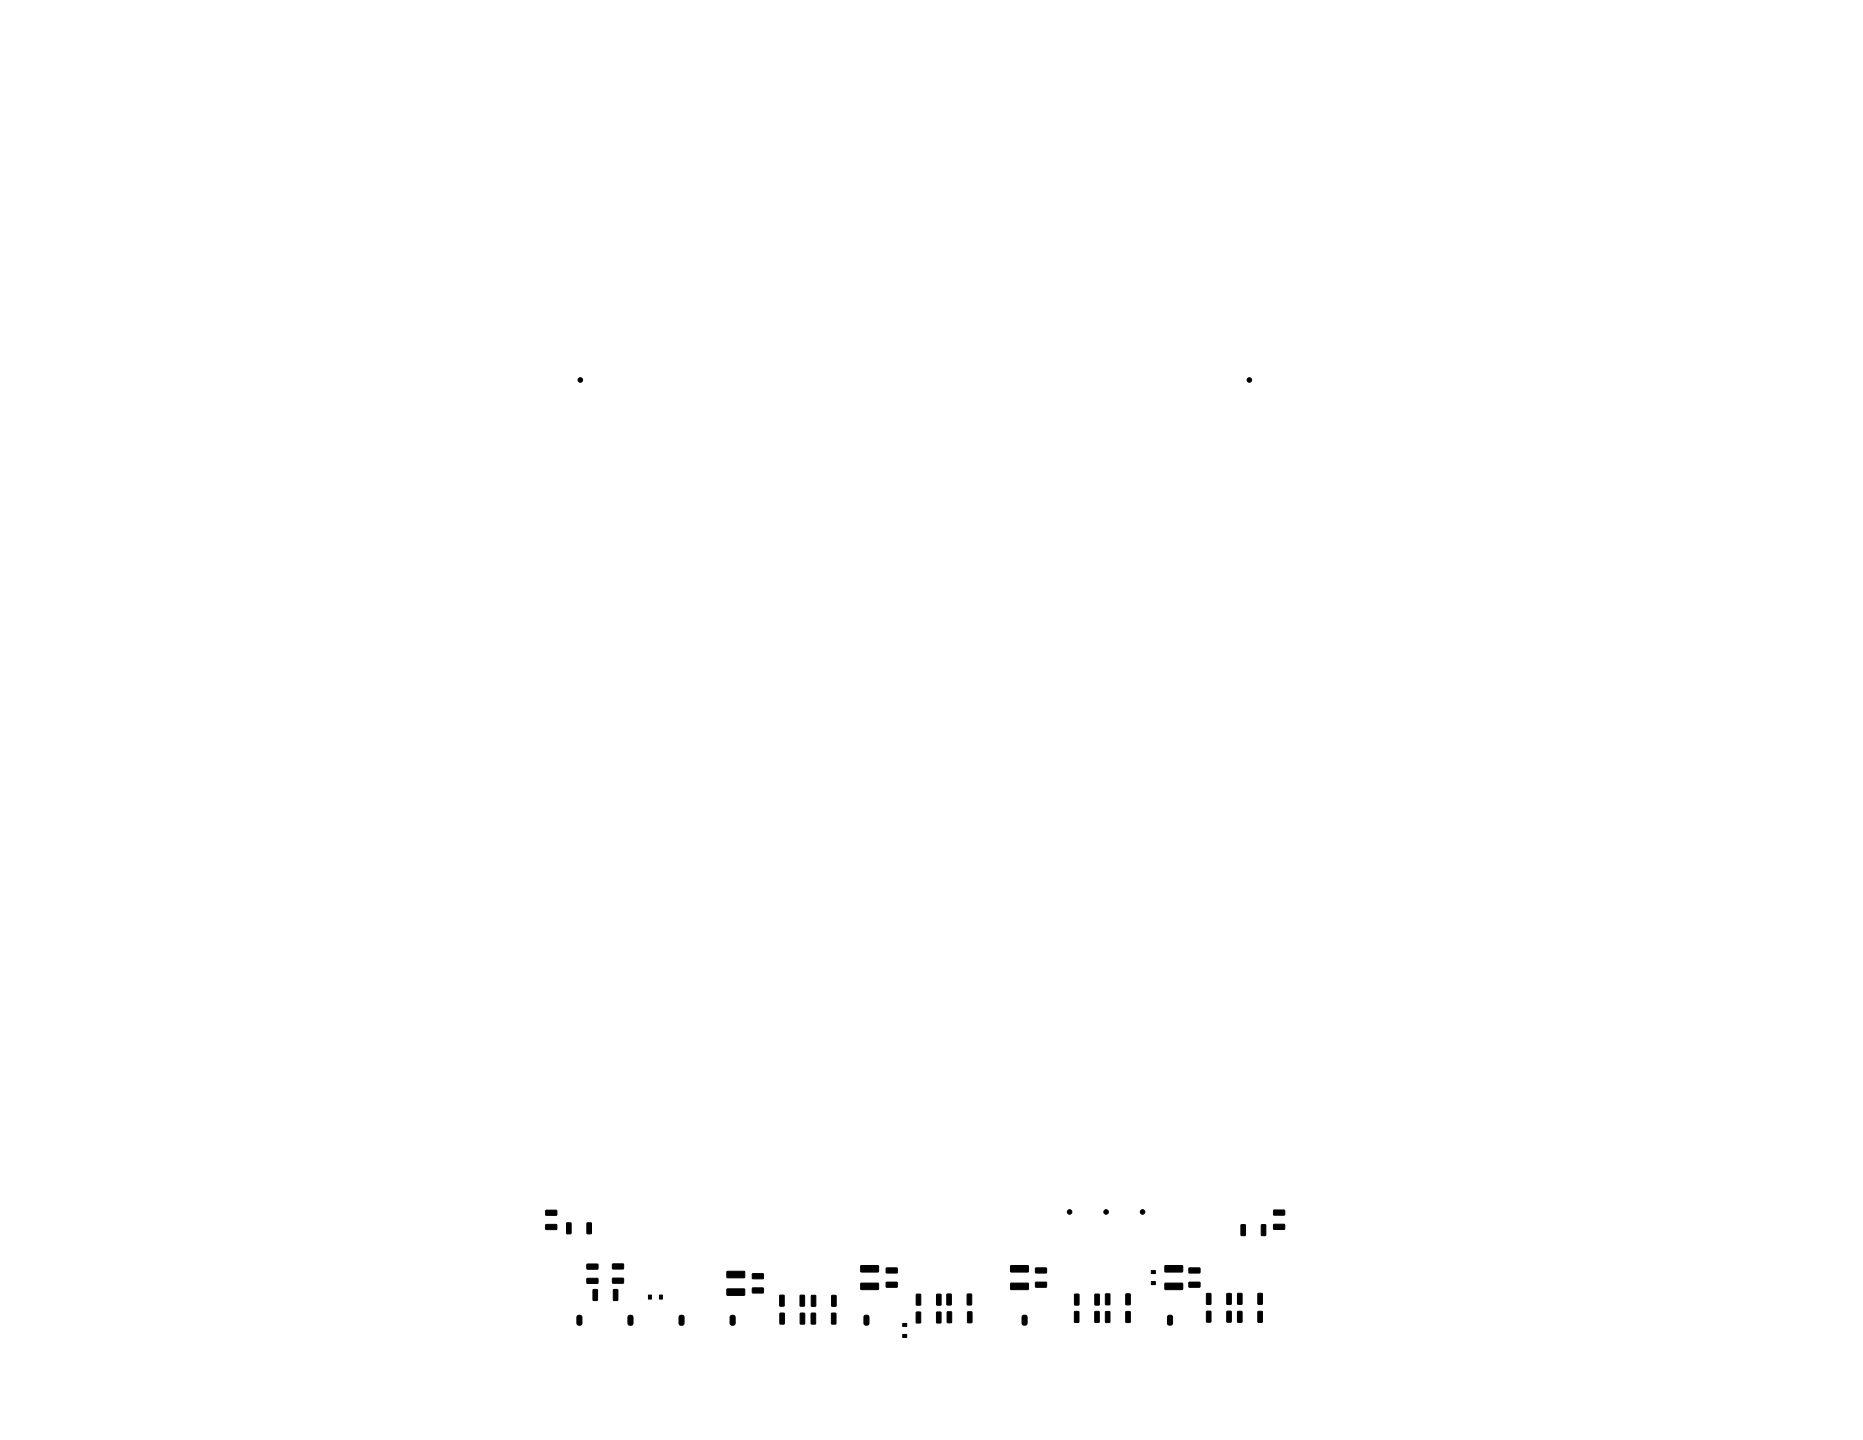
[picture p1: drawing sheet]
<svg xmlns="http://www.w3.org/2000/svg" width="559mm" height="432mm" viewBox="0 0 559 432" stroke-linecap="round" stroke-linejoin="round" font-family="sans-serif">
<g fill="#000" stroke="#000" stroke-width=".3">
<path d="M163.7 367.2h3.2l.1 1.4-3.2 .1zM163.7 362.9h3.2l.1 1.4-3.2 .1zM170 366.7l1.3 .1-.1 3.2-1.3-.2zM176.1 366.7l1.3 .1-.1 3.2-1.3-.2zM176.1 379.1l3.1-.1 .2 1.4-3.3 .2zM183.7 379h3.2l.1 1.4-3.2 .1zM258.2 379.5h5.2l.1 1.8-5.2 .1zM303.2 379.5h5.1l.2 1.8-5.3 .1zM349.4 379.5h5.2l.1 1.8-5.2 .1zM372.3 367.3h1.3l-.2 3.2-1.2-.1zM378.4 367.3h1.3l-.2 3.2-1.2-.1zM382 367.2l3.2-.1 .1 1.4-3.2 .2z"/>
<path d="M382 362.9l3.2-.1 .1 1.4-3.2 .2zM173.2 394.6a.8 .8 0 0 1 1.4 .4v1.8a.78 .78 0 0 1-.8 .6 .78 .78 0 0 1-.8-.6zM176.1 383.4l3.1-.1 .2 1.4-3.3 .2zM177.9 386.7l1.3 .1-.1 3.2-1.2-.2zM184 386.7l1.3 .1-.1 3.2-1.2-.2zM183.7 383.3h3.2l.1 1.4-3.2 .1zM188.5 394.6a.8 .8 0 0 1 1.4 .4v1.8a.78 .78 0 0 1-.8 .6 .78 .78 0 0 1-.8-.6zM194.5 388.3h.9v1.2h-.9zM197.8 388.3h.9v1.2h-.9zM203.8 394.6a.8 .8 0 0 1 1.4 .4v1.8a.78 .78 0 0 1-.8 .6 .78 .78 0 0 1-.7-.6zM219.2 394.6a.8 .8 0 0 1 1.3 .4v1.8a.78 .78 0 0 1-.8 .6 .78 .78 0 0 1-.7-.6zM218.1 381.3l5.1-.1 .2 1.8-5.3 .2z"/>
<path d="M218.1 386.5h5.1l.2 1.8-5.3 .1zM225.7 386.2h3.2l.1 1.4-3.2 .1zM225.7 382l3.2-.1 .1 1.4-3.2 .2zM233.9 388.4l1.3 .1-.1 3.2-1.2-.2zM234 393.8l1.3 .1-.2 3.2-1.2-.2zM240 388.4l1.3 .1-.1 3.2-1.2-.2zM240.1 393.8l1.3 .1-.2 3.2-1.2-.2zM243.3 393.8l1.3 .1-.1 3.2-1.2-.2zM243.4 388.5h1.3l-.1 3.2-1.3-.1zM249.4 393.8l1.3 .1-.1 3.2-1.2-.2zM249.5 388.5h1.3l-.1 3.2-1.3-.1zM259.3 394.5a.8 .8 0 0 1 1.4 .5v1.8a.78 .78 0 0 1-.8 .6 .78 .78 0 0 1-.8-.6z"/>
<path d="M258.2 384.8h5.2l.1 1.8-5.2 .1zM265.8 384.5h3.2l.1 1.4-3.2 .1zM265.8 380.2h3.2l.1 1.4-3.2 .1zM270.8 396.8h1.2v.9h-1.2zM274.9 393.5h1.3l-.2 3.2-1.2-.1zM274.9 388.1l1.3 .1-.2 3.2-1.2-.2zM281 393.5h1.3l-.2 3.2-1.2-.1zM281 388.1l1.3 .1-.2 3.2-1.2-.2zM284 388.1h1.3l-.1 3.2-1.2-.1zM284.1 393.4l1.4 .1-.2 3.2-1.2-.2zM290.1 388.1h1.3l-.1 3.2-1.2-.1zM290.2 393.4l1.3 .1-.1 3.2-1.2-.2z"/>
<path d="M306.7 394.5a.8 .8 0 0 1 1.4 .5v1.8a.78 .78 0 0 1-.8 .6 .78 .78 0 0 1-.7-.6zM303.2 384.8h5.1l.2 1.8-5.3 .1zM310.6 384.5h3.2l.1 1.4-3.2 .1zM310.6 380.2h3.2l.1 1.4-3.2 .1zM322.3 393.3l1.3 .1-.1 3.2-1.2-.2zM322.3 388.1l1.3 .1-.1 3.2-1.2-.2zM328.4 393.3l1.3 .1-.1 3.2-1.2-.2zM328.4 388.1l1.4 .1-.2 3.2-1.2-.2zM331.6 388l1.3 .1-.1 3.2-1.2-.2zM331.6 393.3l1.3 .1-.1 3.2-1.2-.2zM337.7 388l1.3 .1-.1 3.2-1.2-.2zM337.7 393.3l1.3 .1-.1 3.2-1.2-.2z"/>
<path d="M345.3 381h1.2v.9h-1.2zM345.3 384.3h1.2v.9h-1.2zM350.4 394.5a.8 .8 0 0 1 1.3 .5v1.8a.78 .78 0 0 1-.8 .6 .78 .78 0 0 1-.7-.6zM349.4 384.8h5.2l.1 1.8-5.2 .1zM356.6 384.5h3.2l.1 1.4-3.2 .1zM356.6 380.2h3.2l.1 1.4-3.2 .1zM361.9 393.2l1.3 .1-.1 3.2-1.2-.2zM361.9 387.9l1.3 .1-.1 3.2-1.2-.2zM368 393.2l1.3 .1-.1 3.2-1.2-.2zM368 387.9l1.3 .1-.1 3.2-1.2-.2zM371.2 387.9h1.3l-.1 3.2-1.2-.1zM371.2 393.3h1.3l-.1 3.2-1.2-.1z"/>
<path d="M377.3 387.9h1.4l-.2 3.2-1.2-.1zM377.3 393.3h1.4l-.2 3.2-1.2-.1zM270.8 400.1h1.2v.9h-1.2z"/>
<circle cx="174.1" cy="113.9" r=".69"/>
<circle cx="374.7" cy="113.9" r=".69"/>
<circle cx="320.8" cy="363.4" r=".69"/>
<circle cx="331.8" cy="363.4" r=".69"/>
<circle cx="342.7" cy="363.4" r=".69"/>
</g>
</svg>
